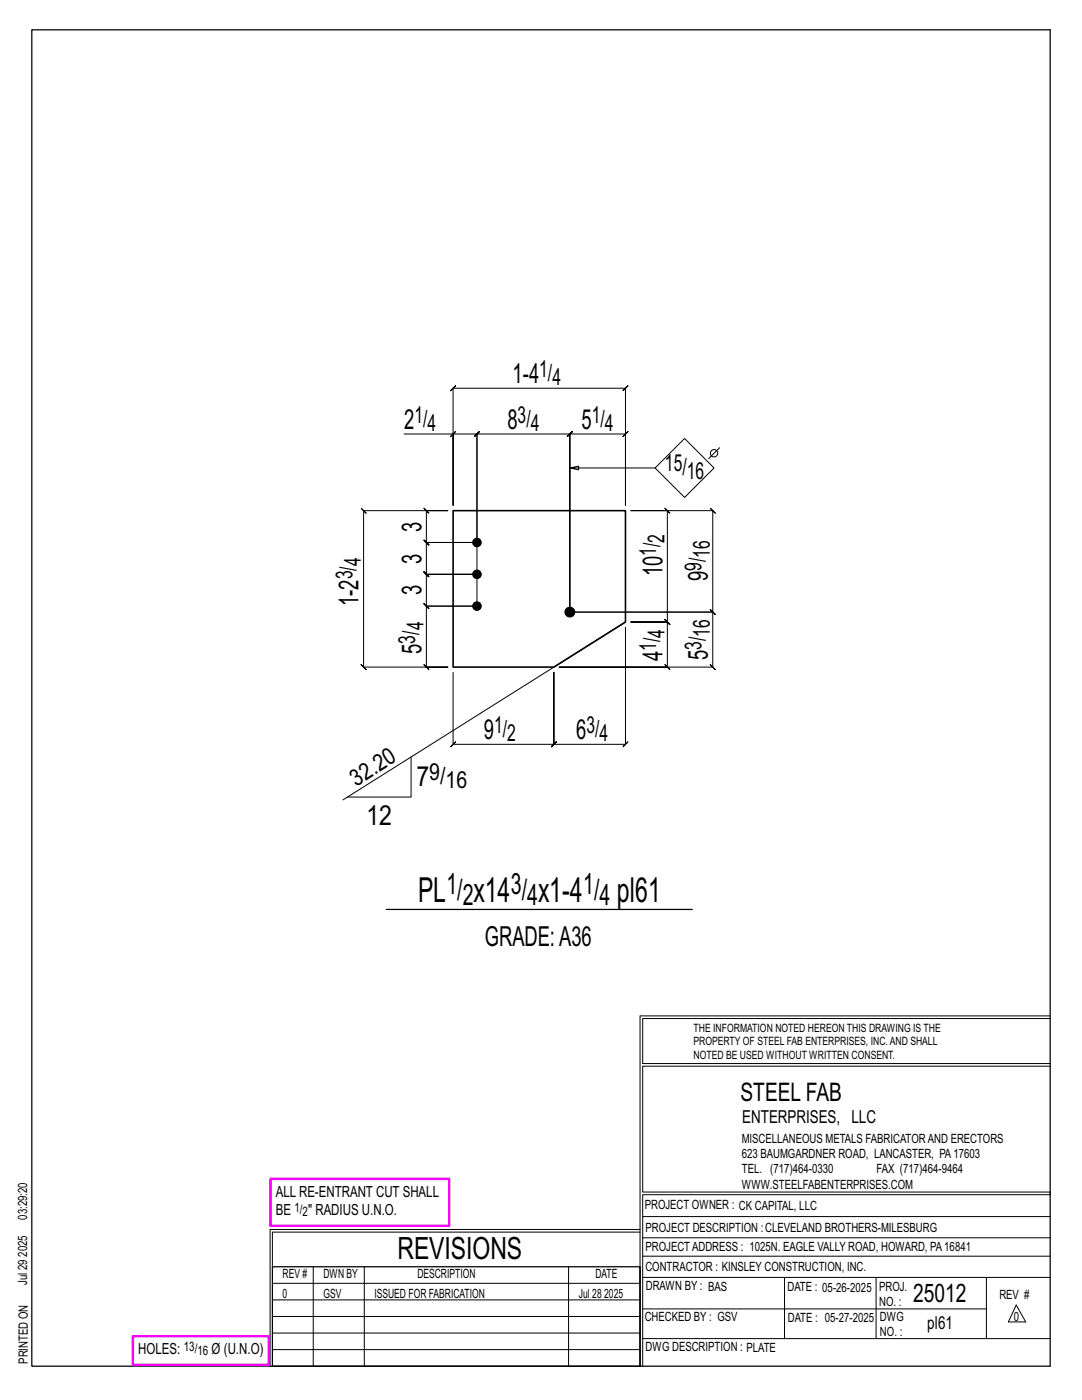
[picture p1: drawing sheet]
<svg xmlns="http://www.w3.org/2000/svg" width="216mm" height="279mm" viewBox="0 0 216 279" stroke-linecap="round" stroke-linejoin="round" font-family="sans-serif">
<defs><g id="words">
<g font-size="6.9">
<text x="83.4" y="180">PL</text>
<text x="94.5" y="180">x14</text>
<text x="107.4" y="180">x1-4</text>
<text x="123.1" y="180">pl61</text>
</g>
<text font-size="6.1" x="79.3" y="251.3">REVISIONS</text>
<g font-size="5.9">
<text x="89.1" y="178.5">1/</text>
<text x="101.9" y="178.5">3/</text>
<text x="116.4" y="178.5">1/</text>
<text x="92.3" y="180.6">2</text>
<text x="105.2" y="180.6">4</text>
<text x="119.6" y="180.6">4</text>
</g>
<g font-size="5.5">
<text x="102.3" y="76.5">1-4</text>
<text x="80.6" y="85.6">2</text>
<text x="101.2" y="85.6">8</text>
<text x="116.1" y="85.6">5</text>
<text x="84.1" y="106.1" transform="rotate(-90 84.1 106.1)">3</text>
<text x="84.1" y="112.5" transform="rotate(-90 84.1 112.5)">3</text>
<text x="84.1" y="118.8" transform="rotate(-90 84.1 118.8)">3</text>
<text x="132.2" y="115" transform="rotate(-90 132.2 115)">10</text>
<text x="141.2" y="116" transform="rotate(-90 141.2 116)">9</text>
<text x="71.6" y="121" transform="rotate(-90 71.6 121)">1-2</text>
<text x="84.1" y="130.5" transform="rotate(-90 84.1 130.5)">5</text>
<text x="141.2" y="131.7" transform="rotate(-90 141.2 131.7)">5</text>
<text x="132.2" y="132" transform="rotate(-90 132.2 132)">4</text>
<text x="96.6" y="147.6">9</text>
<text x="115" y="147.6">6</text>
<text x="83.1" y="156.8">7</text>
<text x="73.1" y="164.7">12</text>
<text x="96.7" y="188.8">GRADE:A36</text>
</g>
<g font-size="5.1">
<text x="147.8" y="219.8">STEEL FAB</text>
<text x="182.2" y="259.9">25012</text>
</g>
<g font-size="4.7">
<text x="107.6" y="75.2">1/</text>
<text x="110.2" y="76.9">4</text>
<text x="82.7" y="84.4">1/</text>
<text x="85.3" y="86">4</text>
<text x="103.3" y="84.4">3/</text>
<text x="105.9" y="86">4</text>
<text x="118.1" y="84.4">1/</text>
<text x="120.7" y="86">4</text>
<text x="132.7" y="93.9">15/</text>
<text x="137" y="95.6">16</text>
<text x="72" y="113" transform="rotate(-90 72 113)">4</text>
<text x="130.9" y="110.9" transform="rotate(-90 130.9 110.9)">1/</text>
<text x="132.6" y="108.3" transform="rotate(-90 132.6 108.3)">2</text>
<text x="140" y="114" transform="rotate(-90 140 114)">9/</text>
<text x="141.6" y="111.4" transform="rotate(-90 141.6 111.4)">16</text>
<text x="70.3" y="115.6" transform="rotate(-90 70.3 115.6)">3/</text>
<text x="84.5" y="125.8" transform="rotate(-90 84.5 125.8)">4</text>
<text x="82.8" y="128.4" transform="rotate(-90 82.8 128.4)">3/</text>
<text x="130.9" y="130" transform="rotate(-90 130.9 130)">1/</text>
<text x="132.6" y="127.4" transform="rotate(-90 132.6 127.4)">4</text>
<text x="140" y="129.7" transform="rotate(-90 140 129.7)">3/</text>
<text x="141.6" y="127.1" transform="rotate(-90 141.6 127.1)">16</text>
<text x="98.6" y="146.3">1/</text>
<text x="101.2" y="148">2</text>
<text x="117" y="146.3">3/</text>
<text x="119.7" y="148">4</text>
<text x="85.6" y="155.6">9/</text>
<text x="71.1" y="157" transform="rotate(-32 71.1 157)">32.20</text>
<text x="88.9" y="157.3">16</text>
</g>
<g font-size="3.6">
<text x="148.1" y="224.1">ENTERPRISES, LLC</text>
<text x="185" y="265.2">pl61</text>
</g>
<g font-size="3.1">
<text x="55" y="238.9">ALL RE-ENTRANT CUT SHALL</text>
<text x="55" y="242.5">BE</text>
<text x="61.5" y="242.5">&quot; RADIUS U.N.O.</text>
<text x="27.6" y="270.2">HOLES:</text>
<text x="42.2" y="270.2">Ø (U.N.O)</text>
</g>
<g font-size="2.6">
<text x="58.8" y="241.8">1/</text>
<text x="60.4" y="242.7">2</text>
<text x="36.7" y="269.6">13/</text>
<text x="39.4" y="270.5">16</text>
</g>
<g font-size="2.5">
<text x="148" y="231.2">623 BAUMGARDNER ROAD, LANCASTER, PA17603</text>
<text x="148" y="228.1">MISCELLANEOUS METALS FABRICATORAND ERECTORS</text>
<text x="148" y="237.2">WWW.STEELFABENTERPRISES.COM</text>
<text x="148" y="234.2">TEL. (717)464-0330</text>
<text x="174.9" y="234.2">FAX (717)464-9464</text>
<text x="5.4" y="243.4" transform="rotate(-90 5.4 243.4)">03:29:20</text>
<text x="128.7" y="241.3">PROJECT OWNER : CK CAPITAL, LLC</text>
<text x="128.8" y="246">PROJECT DESCRIPTION :CLEVELAND BROTHERS-MILESBURG</text>
<text x="5.4" y="250.8" transform="rotate(-90 5.4 250.8)">2025</text>
<text x="128.8" y="249.7">PROJECTADDRESS : 1025N. EAGLE VALLY ROAD, HOWARD, PA16841</text>
<text x="5.4" y="256.5" transform="rotate(-90 5.4 256.5)">Jul 29</text>
<text x="56.4" y="255">REV #</text>
<text x="64.5" y="255">DWN BY</text>
<text x="83.3" y="255">DESCRIPTION</text>
<text x="118.8" y="255">DATE</text>
<text x="128.8" y="253.7">CONTRACTOR : KINSLEY CONSTRUCTION, INC.</text>
<text x="128.9" y="257.5">DRAWN BY : BAS</text>
<text x="157.1" y="257.6">DATE : 05-26-2025</text>
<text x="175.4" y="257.7">PROJ.</text>
<text x="56.4" y="259">0</text>
<text x="64.5" y="259">GSV</text>
<text x="74.7" y="259">ISSUED FOR FABRICATION</text>
<text x="115.5" y="259">Jul 28</text>
<text x="120.6" y="259">2025</text>
<text x="128.6" y="263.7">CHECKED BY : GSV</text>
<text x="157.2" y="263.7">DATE : 05-27-2025</text>
<text x="175.4" y="260.7">NO. :</text>
<text x="175.6" y="263.7">DWG</text>
<text x="199.4" y="259.2">REV #</text>
<text x="202.3" y="263.7">0</text>
<text x="128.8" y="269.7">DWG DESCRIPTION : PLATE</text>
<text x="175.6" y="266.7">NO. :</text>
<text x="5.5" y="272.2" transform="rotate(-90 5.5 272.2)">PRINTED ON</text>
</g>
<g font-size="2.3">
<text x="138.4" y="208.6">PROPERTY OF STEEL FAB ENTERPRISES, INC.AND SHALL</text>
<text x="138.4" y="205.9">THE INFORMATION NOTED HEREON THIS DRAWING IS THE</text>
<text x="138.4" y="211.3">NOTED BE USED WITHOUT WRITTEN CONSENT.</text>
</g>
</g></defs>
<g fill="none" stroke="#000" stroke-width=".2">
<path d="M80.6 86.6h9.8v14.3v-23.4l-.5 .5 1-1-.5 .5h34.4l-.5 .5 1-1-.5 .5v23.4v-14.3l.5-.5-1 1 .5-.5h-11.1l.5-.5-1 1 .5-.5v35.6v-35.6l.5-.5-1 1 .5-.5h-18.5l.5-.5-1 1 .5-.5v21.7h-10.1h10.1M90.4 86.6l-.5 .5 1-1zM90.4 86.6h4.8l-.5 .5 1-1-.5 .5v34.4h-10.1l.5 .5-1-1 .5 .5v-6.4l.5 .5-1-1 .5 .5h10.1h-10.1l.5 .5-1-1 .5 .5v-6.3l.5 .5-1-1 1 1-1-1 .5 .5v-6.4l.5 .5-1-1 .5 .5h4.3h-16.8l-.5-.5 1 1-.5-.5v31.2l-.5-.5 1 1-.5-.5h16.8h-4.3l.5 .5-1-1 .5 .5v-12.1l.5 .5-1-1 .5 .5h10.1M113.7 93.4l1.8 .4v-.8l-1.8 .4h17M136.6 87.5l5.9 5.9-5.9 5.9-5.9-5.9zM143.6 89.4l-2.2 2.2M125.9 101.9h16.3l-.5-.5 1 1-.5-.5v20.3l-.5-.5 1 1-.5-.5h-28.5h28.5l-.5-.5 1 1-.5-.5v10.9l-.5-.5 1 1-.5-.5h-30.6h21.6l.5 .5-1-1 .5 .5v-9l.5 .5-1-1 .5 .5h-7.3h7.3l.5 .5-1-1 .5 .5v-22.2l.5 .5-1-1 .5 .5zM124.8 125.2v23.3l.5-.5-1 1 .5-.5h-14.3l.5-.5-1 1 .5-.5v-14.3v14.3l.5-.5-1 1 .5-.5h-20.1l.5-.5-1 1 .5-.5v-14.3M124.8 124.1l-56.4 35.5M82 151.1v8h-12.7M127.7 202.7v70M127.7 202.7h81.8"/>
<path d="M209.5 203.3h-81.3v9h81.3M209.5 212.8h-81.3v25.1h81.3v.5h-81.3v34.3M54.4 259.4h73.3M54.4 256.1h73.3M62.5 252.8v19.9M72.7 252.8v19.9M113.4 252.8v19.9M127.7 245.4h-73.8v27.3M127.7 245.9h-73.3v6.9M128.2 242.8h81.3M128.2 254.9h81.3M128.2 250.7h81.3"/>
<path d="M128.2 247h81.3M156.5 254.9v12.2M174.8 254.9v12.2M196.8 254.9v12.2M54.4 269.3h73.3M54.4 266h73.3M54.4 262.7h73.3M128.2 261.2h68.6M128.2 267.1h81.3M202.8 260.4l1.9 3.4h-3.5z"/>
<circle cx="142.5" cy="90.5" r=".74"/>
</g>
<path d="M6.3 6h203.2v266.7h-203.2zM77.1 181.5h61M54.4 252.8h73.3v19.9h-73.3z" fill="none" stroke="#000" stroke-width=".25"/>
<path d="M54 235.3h35.6v9.3h-35.6zM26.5 266.7h27.1v5.7h-27.1z" fill="none" stroke="#f0f" stroke-width=".5"/>
<g fill="#000" stroke="#000" stroke-width=".2">
<circle cx="95.2" cy="108.3" r=".86"/>
<circle cx="95.2" cy="114.6" r=".86"/>
<circle cx="95.2" cy="121" r=".86"/>
<circle cx="113.7" cy="122.2" r=".99"/>
</g>
<path d="M90.4 101.9h34.4v22.2l-14.3 9h-20.1z" fill="none" stroke="#000" stroke-width=".32"/>
<use href="#words"/>
</svg>
